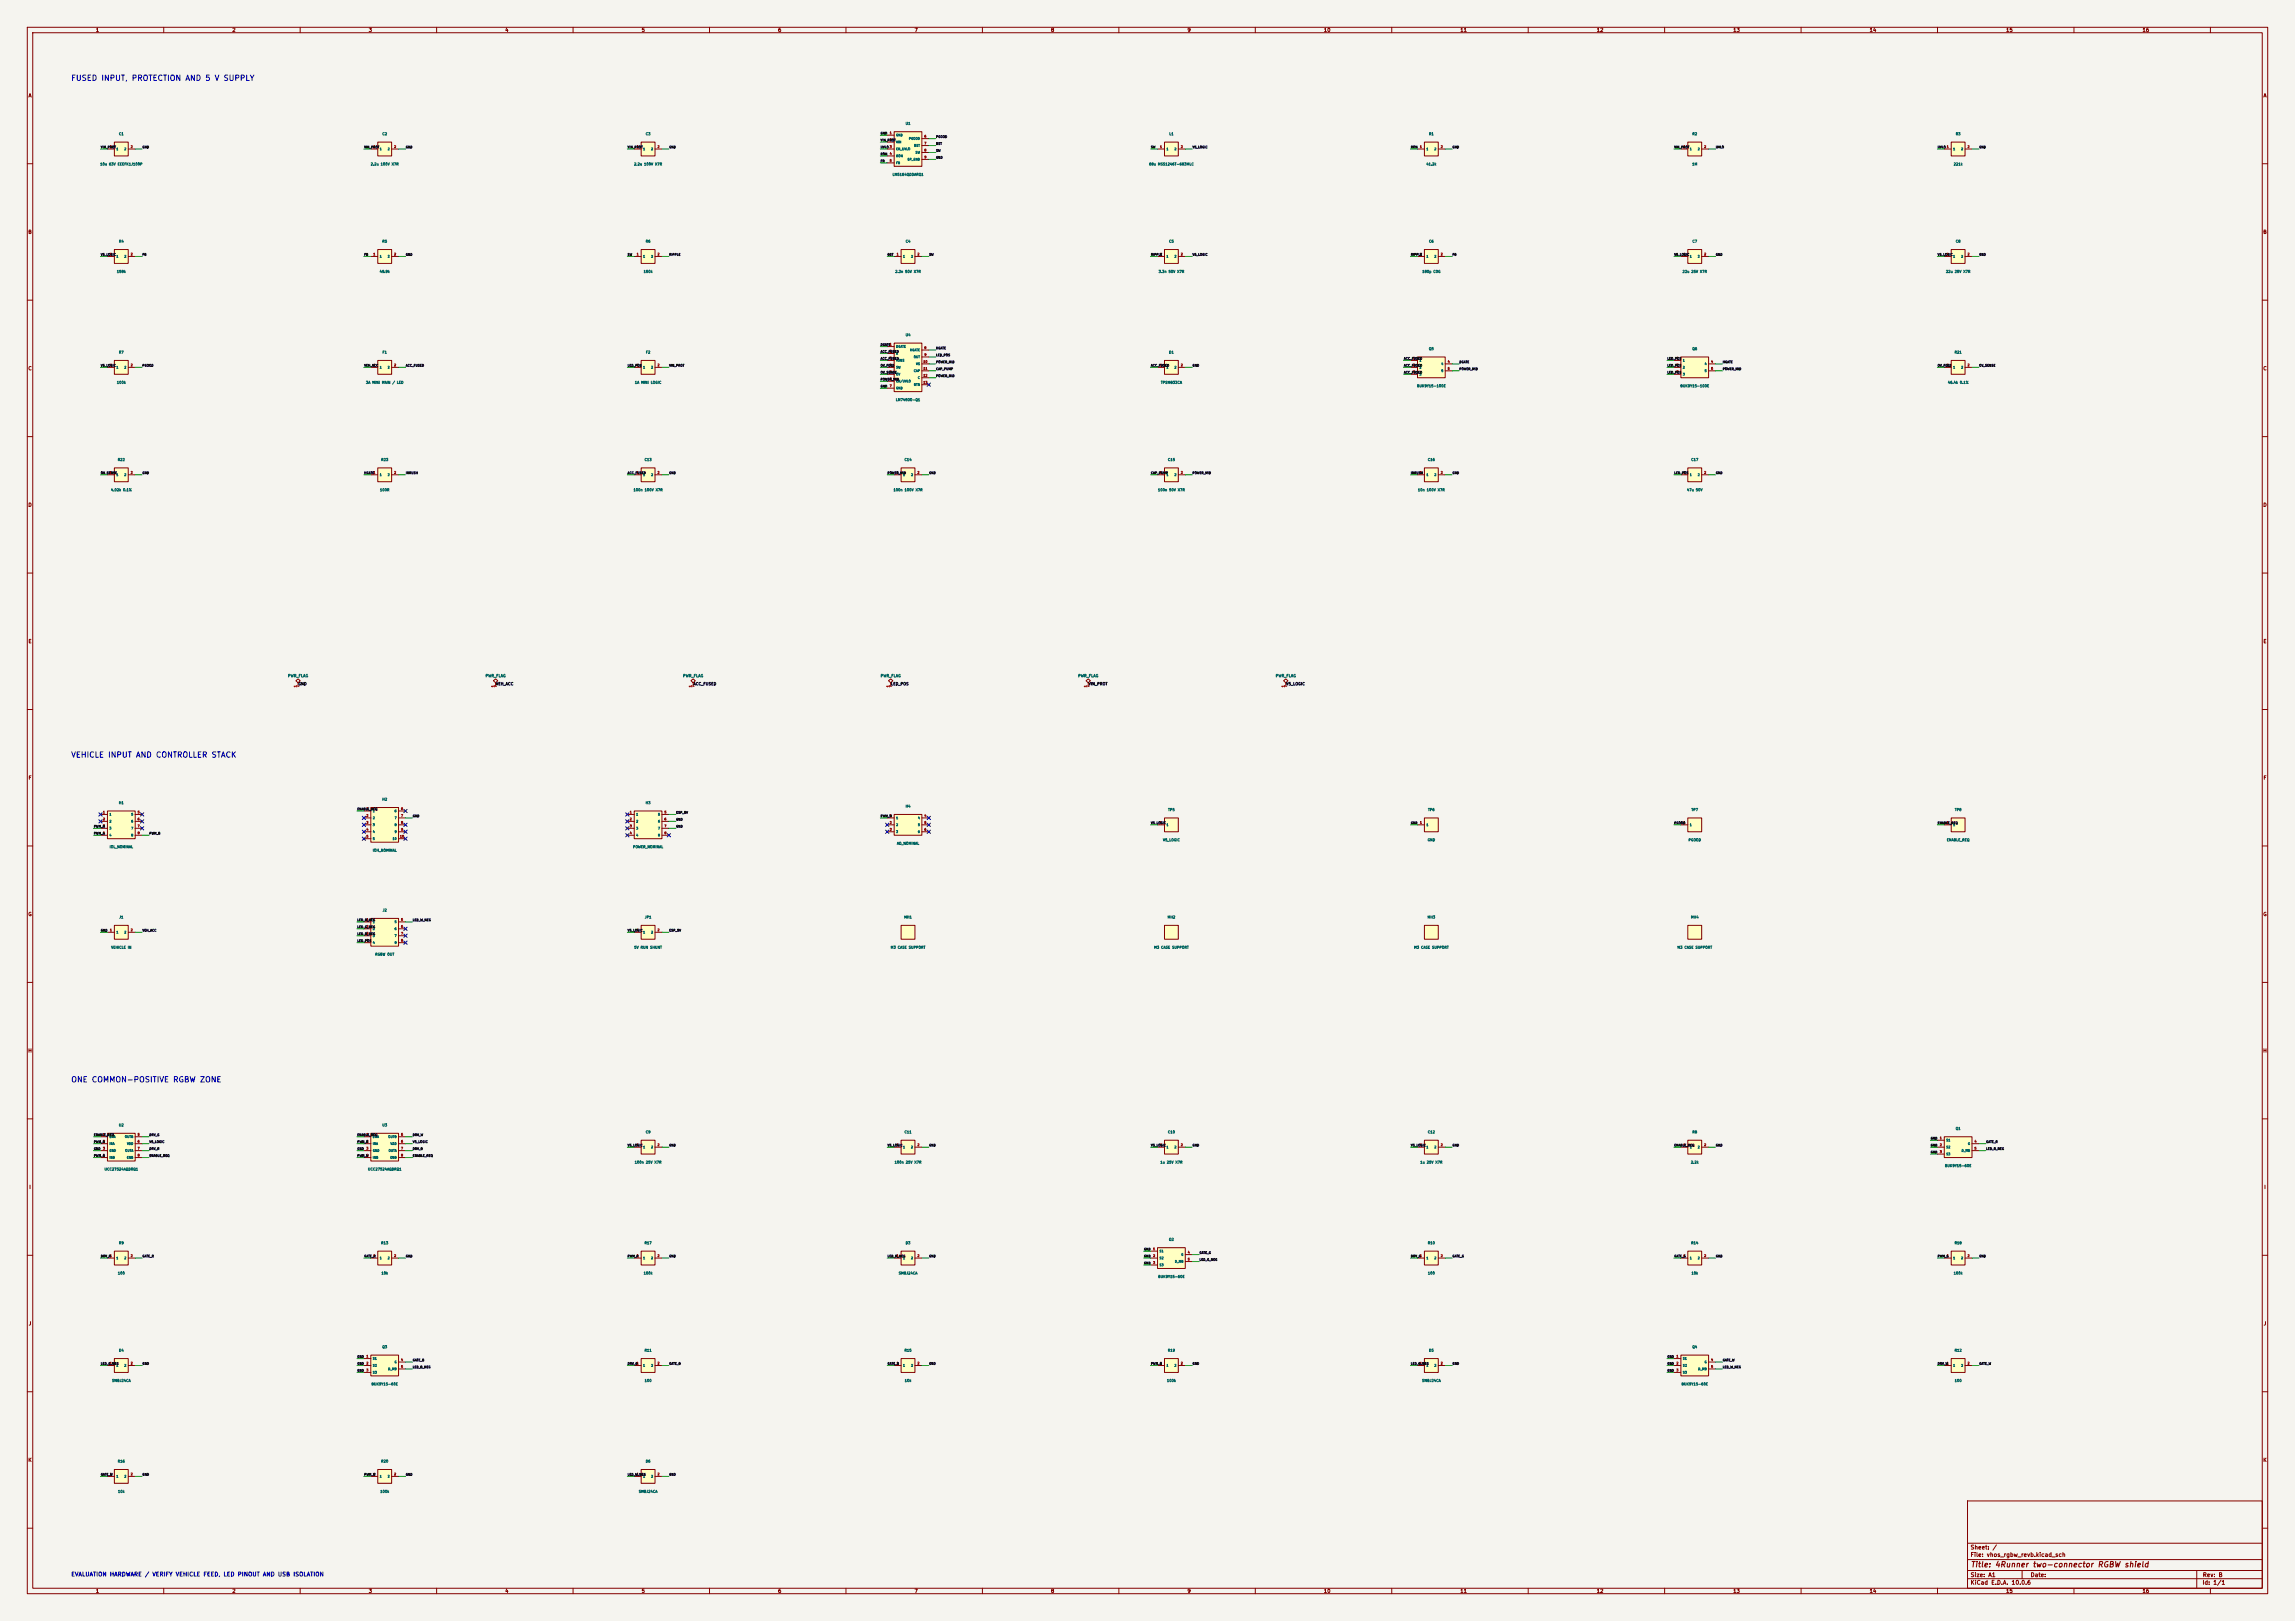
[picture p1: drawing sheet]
<svg xmlns="http://www.w3.org/2000/svg" width="841mm" height="594mm" viewBox="0 0 841 594" stroke-linecap="round" stroke-linejoin="round" font-family="sans-serif">
<defs><g id="words">
<g font-size="2" fill="#0000c2">
<text x="25.9" y="30.1">FUSED INPUT, PROTECTION AND 5 V SUPPLY</text>
<text x="25.9" y="278.1">VEHICLE INPUT AND CONTROLLER STACK</text>
<text x="25.9" y="397.1">ONE COMMON-POSITIVE RGBW ZONE</text>
</g>
<text font-size="2" fill="#840000" x="722" y="574.8">Title: 4Runner two-connector RGBW shield</text>
<g font-size="1.5" fill="#840000">
<text x="721.9" y="568.1">Sheet: /</text>
<text x="721.9" y="570.8">File: vhos_rgbw_revb.kicad_sch</text>
<text x="721.9" y="581">KiCad E.D.A. 10.0.6</text>
<text x="721.9" y="578.2">Size: A1</text>
<text x="743.9" y="578.2">Date:</text>
<text x="806.9" y="581">Id: 1/1</text>
<text x="807" y="578.2">Rev: B</text>
</g>
<text font-size="1.5" fill="#0000c2" x="26" y="578">EVALUATION HARDWARE / VERIFY VEHICLE FEED, LED PINOUT AND USB ISOLATION</text>
<g font-size="1.3" fill="#840000">
<text x="35" y="12">1</text>
<text x="85" y="12">2</text>
<text x="135" y="12">3</text>
<text x="185" y="12">4</text>
<text x="235" y="12">5</text>
<text x="285" y="12">6</text>
<text x="335" y="12">7</text>
<text x="385" y="12">8</text>
<text x="435" y="12">9</text>
<text x="485" y="12">10</text>
<text x="535" y="12">11</text>
<text x="585" y="12">12</text>
<text x="635" y="12">13</text>
<text x="685" y="12">14</text>
<text x="735" y="12">15</text>
<text x="785" y="12">16</text>
<text x="10.3" y="36">A</text>
<text x="829.3" y="36">A</text>
<text x="10.2" y="86">B</text>
<text x="829.2" y="86">B</text>
<text x="10.2" y="136">C</text>
<text x="829.2" y="136">C</text>
<text x="10.2" y="186">D</text>
<text x="829.2" y="186">D</text>
<text x="10.3" y="236">E</text>
<text x="829.3" y="236">E</text>
<text x="10.3" y="286">F</text>
<text x="829.3" y="286">F</text>
<text x="10.2" y="336">G</text>
<text x="829.2" y="336">G</text>
<text x="10.2" y="386">H</text>
<text x="829.2" y="386">H</text>
<text x="10.6" y="436">I</text>
<text x="829.6" y="436">I</text>
<text x="10.4" y="486">J</text>
<text x="829.4" y="486">J</text>
<text x="10.2" y="536">K</text>
<text x="829.2" y="536">K</text>
<text x="35" y="584">1</text>
<text x="85" y="584">2</text>
<text x="135" y="584">3</text>
<text x="185" y="584">4</text>
<text x="235" y="584">5</text>
<text x="285" y="584">6</text>
<text x="335" y="584">7</text>
<text x="385" y="584">8</text>
<text x="435" y="584">9</text>
<text x="485" y="584">10</text>
<text x="535" y="584">11</text>
<text x="585" y="584">12</text>
<text x="635" y="584">13</text>
<text x="685" y="584">14</text>
<text x="735" y="584">15</text>
<text x="785" y="584">16</text>
</g>
<g font-size="1" fill="#006464">
<text x="105.4" y="248.4">PWR_FLAG</text>
<text x="177.8" y="248.4">PWR_FLAG</text>
<text x="250.2" y="248.4">PWR_FLAG</text>
<text x="322.6" y="248.4">PWR_FLAG</text>
<text x="395" y="248.4">PWR_FLAG</text>
<text x="467.4" y="248.4">PWR_FLAG</text>
</g>
<g font-size="1" fill="#0f0f0f">
<text x="109.2" y="251.4">GND</text>
<text x="181.6" y="251.4">VEH_ACC</text>
<text x="254" y="251.4">ACC_FUSED</text>
<text x="326.4" y="251.4">LED_POS</text>
<text x="398.8" y="251.4">VIN_PROT</text>
<text x="471.2" y="251.4">V5_LOGIC</text>
</g>
<g font-size="1" fill="#a90000">
<text x="109" y="252" transform="rotate(-90 109 252)">1</text>
<text x="181.4" y="252" transform="rotate(-90 181.4 252)">1</text>
<text x="253.8" y="252" transform="rotate(-90 253.8 252)">1</text>
<text x="326.2" y="252" transform="rotate(-90 326.2 252)">1</text>
<text x="398.6" y="252" transform="rotate(-90 398.6 252)">1</text>
<text x="471" y="252" transform="rotate(-90 471 252)">1</text>
</g>
<g font-size=".9" fill="#006464">
<text x="331.7" y="45.9">U1</text>
<text x="43.5" y="49.7">C1</text>
<text x="140" y="49.7">C2</text>
<text x="236.5" y="49.7">C3</text>
<text x="428.4" y="49.7">L1</text>
<text x="523.5" y="49.7">R1</text>
<text x="620.1" y="49.7">R2</text>
<text x="716.6" y="49.7">R3</text>
<text x="36.6" y="60.8">10u 63V EEEFK1J100P</text>
<text x="135.7" y="60.8">2.2u 100V X7R</text>
<text x="232.3" y="60.8">2.2u 100V X7R</text>
<text x="327" y="64.6">LM5164QDDARQ1</text>
<text x="421" y="60.8">68u MSS1246T-683MLC</text>
<text x="522.6" y="60.8">41.2k</text>
<text x="620" y="60.8">1M</text>
<text x="715.8" y="60.8">221k</text>
<text x="43.5" y="89.1">R4</text>
<text x="140" y="89.1">R5</text>
<text x="236.5" y="89.1">R6</text>
<text x="331.8" y="89.1">C4</text>
<text x="428.3" y="89.1">C5</text>
<text x="523.5" y="89.1">C6</text>
<text x="620.1" y="89.1">C7</text>
<text x="716.6" y="89.1">C8</text>
<text x="42.7" y="100.2">158k</text>
<text x="139" y="100.2">49.9k</text>
<text x="235.8" y="100.2">150k</text>
<text x="327.9" y="100.2">2.2n 50V X7R</text>
<text x="424.5" y="100.2">3.3n 50V X7R</text>
<text x="521.1" y="100.2">180p C0G</text>
<text x="616.4" y="100.2">22u 25V X7R</text>
<text x="713" y="100.2">22u 25V X7R</text>
<text x="331.7" y="123.4">U4</text>
<text x="43.5" y="129.8">R7</text>
<text x="140.1" y="129.8">F1</text>
<text x="236.6" y="129.8">F2</text>
<text x="428.3" y="129.8">D1</text>
<text x="523.5" y="128.5">Q5</text>
<text x="620" y="128.5">Q6</text>
<text x="716.2" y="129.8">R21</text>
<text x="42.7" y="140.8">100k</text>
<text x="134" y="140.8">3A MINI MAIN / LED</text>
<text x="232.5" y="140.8">1A MINI LOGIC</text>
<text x="425.3" y="140.8">TPSMB33CA</text>
<text x="519.1" y="142.1">BUK9Y15-100E</text>
<text x="615.6" y="142.1">BUK9Y15-100E</text>
<text x="713.7" y="140.8">46.4k 0.1%</text>
<text x="328.2" y="147.2">LM74800-Q1</text>
<text x="43.1" y="169.1">R22</text>
<text x="139.6" y="169.1">R23</text>
<text x="236.1" y="169.1">C13</text>
<text x="331.3" y="169.1">C14</text>
<text x="427.9" y="169.1">C15</text>
<text x="523.1" y="169.1">C16</text>
<text x="619.6" y="169.1">C17</text>
<text x="40.6" y="180.2">4.02k 0.1%</text>
<text x="139.1" y="180.2">100R</text>
<text x="232" y="180.2">100n 100V X7R</text>
<text x="327.3" y="180.2">100n 100V X7R</text>
<text x="424.2" y="180.2">100n 50V X7R</text>
<text x="519.5" y="180.2">10n 100V X7R</text>
<text x="618.1" y="180.2">47u 50V</text>
<text x="140" y="293.6">H2</text>
<text x="43.5" y="294.9">H1</text>
<text x="236.5" y="294.9">H3</text>
<text x="331.7" y="296.1">H4</text>
<text x="427.9" y="297.4">TP5</text>
<text x="523.2" y="297.4">TP6</text>
<text x="619.7" y="297.4">TP7</text>
<text x="716.2" y="297.4">TP8</text>
<text x="40.1" y="311">IOL_NOMINAL</text>
<text x="231.9" y="311">POWER_NOMINAL</text>
<text x="328.6" y="309.7">AD_NOMINAL</text>
<text x="426.1" y="308.5">V5_LOGIC</text>
<text x="523" y="308.5">GND</text>
<text x="618.6" y="308.5">PGOOD</text>
<text x="713.3" y="308.5">ENABLE_REQ</text>
<text x="136.5" y="312.3">IOH_NOMINAL</text>
<text x="140.1" y="334.2">J2</text>
<text x="43.6" y="336.8">J1</text>
<text x="236.2" y="336.8">JP1</text>
<text x="331.2" y="336.8">MH1</text>
<text x="427.8" y="336.8">MH2</text>
<text x="523" y="336.8">MH3</text>
<text x="619.5" y="336.8">MH4</text>
<text x="40.6" y="347.8">VEHICLE IN</text>
<text x="232.3" y="347.8">5V RUN SHUNT</text>
<text x="326.3" y="347.8">M3 CASE SUPPORT</text>
<text x="422.8" y="347.8">M3 CASE SUPPORT</text>
<text x="518.1" y="347.8">M3 CASE SUPPORT</text>
<text x="614.6" y="347.8">M3 CASE SUPPORT</text>
<text x="137.4" y="350.4">RGBW OUT</text>
<text x="43.5" y="413">U2</text>
<text x="140" y="413">U3</text>
<text x="236.5" y="415.5">C9</text>
<text x="331.3" y="415.5">C11</text>
<text x="427.9" y="415.5">C10</text>
<text x="523.1" y="415.5">C12</text>
<text x="620.1" y="415.5">R8</text>
<text x="716.6" y="414.2">Q1</text>
<text x="38.2" y="429.1">UCC27524AQDRQ1</text>
<text x="134.7" y="429.1">UCC27524AQDRQ1</text>
<text x="232.5" y="426.6">100n 25V X7R</text>
<text x="327.7" y="426.6">100n 25V X7R</text>
<text x="425.1" y="426.6">1u 25V X7R</text>
<text x="520.3" y="426.6">1u 25V X7R</text>
<text x="619.5" y="426.6">2.2k</text>
<text x="712.6" y="427.9">BUK9Y15-60E</text>
<text x="428.3" y="454.9">Q2</text>
<text x="43.5" y="456.1">R9</text>
<text x="139.6" y="456.1">R13</text>
<text x="236.1" y="456.1">R17</text>
<text x="331.8" y="456.1">D3</text>
<text x="523.1" y="456.1">R10</text>
<text x="619.6" y="456.1">R14</text>
<text x="716.2" y="456.1">R18</text>
<text x="43.1" y="467.2">100</text>
<text x="139.7" y="467.2">10k</text>
<text x="235.8" y="467.2">100k</text>
<text x="329.2" y="467.2">SMBJ24CA</text>
<text x="523.1" y="467.2">100</text>
<text x="619.7" y="467.2">10k</text>
<text x="715.8" y="467.2">100k</text>
<text x="424.3" y="468.5">BUK9Y15-60E</text>
<text x="43.5" y="495.5">D4</text>
<text x="140" y="494.2">Q3</text>
<text x="236.1" y="495.5">R11</text>
<text x="331.3" y="495.5">R15</text>
<text x="427.9" y="495.5">R19</text>
<text x="523.5" y="495.5">D5</text>
<text x="620" y="494.2">Q4</text>
<text x="716.2" y="495.5">R12</text>
<text x="40.9" y="506.6">SMBJ24CA</text>
<text x="136" y="507.9">BUK9Y15-60E</text>
<text x="236.1" y="506.6">100</text>
<text x="331.4" y="506.6">10k</text>
<text x="427.5" y="506.6">100k</text>
<text x="521" y="506.6">SMBJ24CA</text>
<text x="616.1" y="507.9">BUK9Y15-60E</text>
<text x="716.2" y="506.6">100</text>
<text x="43.1" y="536.2">R16</text>
<text x="139.6" y="536.2">R20</text>
<text x="236.5" y="536.2">D6</text>
<text x="43.1" y="547.2">10k</text>
<text x="139.2" y="547.2">100k</text>
<text x="234" y="547.2">SMBJ24CA</text>
</g>
<g font-size=".8" fill="#0f0f0f">
<text x="322.6" y="52">VIN_PROT</text>
<text x="322.6" y="49.4">GND</text>
<text x="342.9" y="53.3">BST</text>
<text x="342.9" y="50.7">PGOOD</text>
<text x="36.9" y="54.5">VIN_PROT</text>
<text x="52.1" y="54.5">GND</text>
<text x="133.4" y="54.5">VIN_PROT</text>
<text x="148.6" y="54.5">GND</text>
<text x="229.9" y="54.5">VIN_PROT</text>
<text x="245.1" y="54.5">GND</text>
<text x="322.6" y="54.5">UVLO 3</text>
<text x="322.6" y="57.1">RON</text>
<text x="322.6" y="59.6">FB</text>
<text x="342.9" y="55.8">SW</text>
<text x="342.9" y="58.3">GND</text>
<text x="421.7" y="54.5">SW</text>
<text x="436.9" y="54.5">V5_LOGIC</text>
<text x="516.9" y="54.5">RON</text>
<text x="532.2" y="54.5">GND</text>
<text x="613.4" y="54.5">VIN_PROT</text>
<text x="628.7" y="54.5">UVLO</text>
<text x="710" y="54.5">UVLO 1</text>
<text x="725.2" y="54.5">GND</text>
<text x="36.9" y="93.9">V5_LOGIC</text>
<text x="52.1" y="93.9">FB</text>
<text x="133.4" y="93.9">FB</text>
<text x="148.6" y="93.9">GND</text>
<text x="229.9" y="93.9">SW</text>
<text x="245.1" y="93.9">RIPPLE</text>
<text x="325.1" y="93.9">BST</text>
<text x="340.4" y="93.9">SW</text>
<text x="421.7" y="93.9">RIPPLE</text>
<text x="436.9" y="93.9">V5_LOGIC</text>
<text x="516.9" y="93.9">RIPPLE</text>
<text x="532.2" y="93.9">FB</text>
<text x="613.4" y="93.9">V5_LOGIC</text>
<text x="628.7" y="93.9">GND</text>
<text x="710" y="93.9">V5_LOGIC</text>
<text x="725.2" y="93.9">GND</text>
<text x="322.6" y="126.9">DGATE</text>
<text x="322.6" y="129.5">ACC_FUSED</text>
<text x="322.6" y="132">ACC_FUSED</text>
<text x="342.9" y="128.2">HGATE</text>
<text x="342.9" y="130.7">LED_POS</text>
<text x="514.4" y="132">ACC_FUSED</text>
<text x="610.9" y="132">LED_POS</text>
<text x="36.9" y="134.5">V5_LOGIC</text>
<text x="52.1" y="134.5">PGOOD</text>
<text x="133.4" y="134.5">VEH_ACC</text>
<text x="148.6" y="134.5">ACC_FUSED</text>
<text x="229.9" y="134.5">LED_POS</text>
<text x="245.1" y="134.5">VIN_PROT</text>
<text x="322.6" y="134.5">OV_FEED</text>
<text x="322.6" y="137.1">OV_SENSE</text>
<text x="342.9" y="133.3">POWER_MID</text>
<text x="342.9" y="135.8">CAP_PUMP</text>
<text x="421.7" y="134.5">ACC_FUSED</text>
<text x="436.9" y="134.5">GND</text>
<text x="514.4" y="137.1">ACC_FUSED</text>
<text x="514.4" y="134.5">ACC_FUSED</text>
<text x="534.7" y="135.8">POWER_MID</text>
<text x="534.7" y="133.3">DGATE</text>
<text x="610.9" y="134.5">LED_POS</text>
<text x="610.9" y="137.1">LED_POS</text>
<text x="631.2" y="135.8">POWER_MID</text>
<text x="631.2" y="133.3">HGATE</text>
<text x="710" y="134.5">OV_FEED</text>
<text x="725.2" y="134.5">OV_SENSE</text>
<text x="322.6" y="142.2">GND</text>
<text x="322.6" y="139.6">POWER_MID</text>
<text x="342.9" y="138.3">POWER_MID</text>
<text x="36.9" y="173.9">OV_SENSE</text>
<text x="52.1" y="173.9">GND</text>
<text x="133.4" y="173.9">HGATE</text>
<text x="148.6" y="173.9">INRUSH</text>
<text x="229.9" y="173.9">ACC_FUSED</text>
<text x="245.1" y="173.9">GND</text>
<text x="325.1" y="173.9">POWER_MID</text>
<text x="340.4" y="173.9">GND</text>
<text x="421.7" y="173.9">CAP_PUMP</text>
<text x="436.9" y="173.9">POWER_MID</text>
<text x="516.9" y="173.9">INRUSH</text>
<text x="532.2" y="173.9">GND</text>
<text x="613.4" y="173.9">LED_POS</text>
<text x="628.7" y="173.9">GND</text>
<text x="130.8" y="297.1">ENABLE_REQ</text>
<text x="151.2" y="299.6">GND</text>
<text x="247.7" y="298.4">ESP_5V</text>
<text x="322.6" y="299.6">PWM_W</text>
<text x="34.3" y="306">PWM_G</text>
<text x="34.3" y="303.4">PWM_R</text>
<text x="54.6" y="306">PWM_B</text>
<text x="247.7" y="300.9">GND</text>
<text x="247.7" y="303.4">GND</text>
<text x="421.7" y="302.2">V5_LOGIC</text>
<text x="516.9" y="302.2">GND</text>
<text x="613.4" y="302.2">PGOOD</text>
<text x="710" y="302.2">ENABLE_REQ</text>
<text x="36.9" y="341.5">GND</text>
<text x="52.1" y="341.5">VEH_ACC</text>
<text x="130.8" y="337.7">LED_R_NEG</text>
<text x="130.8" y="340.3">LED_G_NEG</text>
<text x="151.2" y="337.7">LED_W_NEG</text>
<text x="229.9" y="341.5">V5_LOGIC</text>
<text x="245.1" y="341.5">ESP_5V</text>
<text x="130.8" y="345.4">LED_POS</text>
<text x="130.8" y="342.8">LED_B_NEG</text>
<text x="34.3" y="416.5">ENABLE_REQ</text>
<text x="34.3" y="419">PWM_R</text>
<text x="54.6" y="416.5">DRV_G</text>
<text x="54.6" y="419">V5_LOGIC</text>
<text x="130.8" y="419">PWM_B</text>
<text x="130.8" y="416.5">ENABLE_REQ</text>
<text x="151.2" y="416.5">DRV_W</text>
<text x="151.2" y="419">V5_LOGIC</text>
<text x="707.4" y="417.7">GND</text>
<text x="727.7" y="419">GATE_R</text>
<text x="34.3" y="421.6">GND</text>
<text x="34.3" y="424.1">PWM_G</text>
<text x="54.6" y="424.1">ENABLE_REQ</text>
<text x="54.6" y="421.6">DRV_R</text>
<text x="130.8" y="421.6">GND</text>
<text x="130.8" y="424.1">PWM_W</text>
<text x="151.2" y="421.6">DRV_B</text>
<text x="151.2" y="424.1">ENABLE_REQ</text>
<text x="229.9" y="420.3">V5_LOGIC</text>
<text x="245.1" y="420.3">GND</text>
<text x="325.1" y="420.3">V5_LOGIC</text>
<text x="340.4" y="420.3">GND</text>
<text x="421.7" y="420.3">V5_LOGIC</text>
<text x="436.9" y="420.3">GND</text>
<text x="516.9" y="420.3">V5_LOGIC</text>
<text x="532.2" y="420.3">GND</text>
<text x="613.4" y="420.3">ENABLE_REQ</text>
<text x="628.7" y="420.3">GND</text>
<text x="707.4" y="420.3">GND</text>
<text x="707.4" y="422.8">GND</text>
<text x="727.7" y="421.6">LED_R_NEG</text>
<text x="36.9" y="460.9">DRV_R</text>
<text x="52.1" y="460.9">GATE_R</text>
<text x="133.4" y="460.9">GATE_R</text>
<text x="148.6" y="460.9">GND</text>
<text x="229.9" y="460.9">PWM_R</text>
<text x="245.1" y="460.9">GND</text>
<text x="325.1" y="460.9">LED_R_NEG</text>
<text x="340.4" y="460.9">GND</text>
<text x="419.1" y="458.4">GND</text>
<text x="419.1" y="460.9">GND</text>
<text x="439.4" y="459.7">GATE_G</text>
<text x="516.9" y="460.9">DRV_G</text>
<text x="532.2" y="460.9">GATE_G</text>
<text x="613.4" y="460.9">GATE_G</text>
<text x="628.7" y="460.9">GND</text>
<text x="710" y="460.9">PWM_G</text>
<text x="725.2" y="460.9">GND</text>
<text x="419.1" y="463.5">GND</text>
<text x="439.4" y="462.2">LED_G_NEG</text>
<text x="130.8" y="497.8">GND</text>
<text x="610.9" y="497.8">GND</text>
<text x="36.9" y="500.3">LED_G_NEG</text>
<text x="52.1" y="500.3">GND</text>
<text x="130.8" y="500.3">GND</text>
<text x="130.8" y="502.8">GND</text>
<text x="151.2" y="501.6">LED_B_NEG</text>
<text x="151.2" y="499">GATE_B</text>
<text x="229.9" y="500.3">DRV_B</text>
<text x="245.1" y="500.3">GATE_B</text>
<text x="325.1" y="500.3">GATE_B</text>
<text x="340.4" y="500.3">GND</text>
<text x="421.7" y="500.3">PWM_B</text>
<text x="436.9" y="500.3">GND</text>
<text x="516.9" y="500.3">LED_B_NEG</text>
<text x="532.2" y="500.3">GND</text>
<text x="610.9" y="500.3">GND</text>
<text x="610.9" y="502.8">GND</text>
<text x="631.2" y="501.6">LED_W_NEG</text>
<text x="631.2" y="499">GATE_W</text>
<text x="710" y="500.3">DRV_W</text>
<text x="725.2" y="500.3">GATE_W</text>
<text x="36.9" y="540.9">GATE_W</text>
<text x="52.1" y="540.9">GND</text>
<text x="133.4" y="540.9">PWM_W</text>
<text x="148.6" y="540.9">GND</text>
<text x="229.9" y="540.9">LED_W_NEG</text>
<text x="245.1" y="540.9">GND</text>
</g>
<g font-size=".8" fill="#a90000">
<text x="325.9" y="49.3">1</text>
<text x="325.9" y="51.8">2</text>
<text x="338.6" y="50.6">6</text>
<text x="338.6" y="53.1">7</text>
<text x="40.2" y="54.4">1</text>
<text x="47.8" y="54.4">2</text>
<text x="136.7" y="54.4">1</text>
<text x="144.3" y="54.4">2</text>
<text x="233.2" y="54.4">1</text>
<text x="240.8" y="54.4">2</text>
<text x="325.9" y="56.9">4</text>
<text x="325.9" y="59.5">5</text>
<text x="338.6" y="55.7">8</text>
<text x="338.6" y="58.2">9</text>
<text x="425" y="54.4">1</text>
<text x="432.6" y="54.4">2</text>
<text x="520.2" y="54.4">1</text>
<text x="527.9" y="54.4">2</text>
<text x="616.8" y="54.4">1</text>
<text x="624.4" y="54.4">2</text>
<text x="720.9" y="54.4">2</text>
<text x="40.2" y="93.8">1</text>
<text x="47.8" y="93.8">2</text>
<text x="136.7" y="93.8">1</text>
<text x="144.3" y="93.8">2</text>
<text x="233.2" y="93.8">1</text>
<text x="240.8" y="93.8">2</text>
<text x="328.5" y="93.8">1</text>
<text x="336.1" y="93.8">2</text>
<text x="425" y="93.8">1</text>
<text x="432.6" y="93.8">2</text>
<text x="520.2" y="93.8">1</text>
<text x="527.9" y="93.8">2</text>
<text x="616.8" y="93.8">1</text>
<text x="624.4" y="93.8">2</text>
<text x="713.3" y="93.8">1</text>
<text x="720.9" y="93.8">2</text>
<text x="325.9" y="126.8">1</text>
<text x="325.9" y="129.3">2</text>
<text x="325.9" y="131.9">3</text>
<text x="338.6" y="128">8</text>
<text x="338.6" y="130.6">9</text>
<text x="517.7" y="131.9">1</text>
<text x="614.2" y="131.9">1</text>
<text x="40.2" y="134.4">1</text>
<text x="47.8" y="134.4">2</text>
<text x="136.7" y="134.4">1</text>
<text x="144.3" y="134.4">2</text>
<text x="233.2" y="134.4">1</text>
<text x="240.8" y="134.4">2</text>
<text x="325.9" y="134.4">4</text>
<text x="325.9" y="136.9">5</text>
<text x="338.2" y="133.1">10</text>
<text x="338.2" y="135.7">11</text>
<text x="425" y="134.4">1</text>
<text x="432.6" y="134.4">2</text>
<text x="517.7" y="134.4">2</text>
<text x="517.7" y="136.9">3</text>
<text x="530.4" y="133.1">4</text>
<text x="530.4" y="135.7">5</text>
<text x="614.2" y="134.4">2</text>
<text x="614.2" y="136.9">3</text>
<text x="626.9" y="133.1">4</text>
<text x="626.9" y="135.7">5</text>
<text x="713.3" y="134.4">1</text>
<text x="720.9" y="134.4">2</text>
<text x="325.9" y="139.5">6</text>
<text x="325.9" y="142">7</text>
<text x="338.2" y="138.2">12</text>
<text x="338.2" y="140.7">13</text>
<text x="40.2" y="173.8">1</text>
<text x="47.8" y="173.8">2</text>
<text x="136.7" y="173.8">1</text>
<text x="144.3" y="173.8">2</text>
<text x="233.2" y="173.8">1</text>
<text x="240.8" y="173.8">2</text>
<text x="328.5" y="173.8">1</text>
<text x="336.1" y="173.8">2</text>
<text x="425" y="173.8">1</text>
<text x="432.6" y="173.8">2</text>
<text x="520.2" y="173.8">1</text>
<text x="527.9" y="173.8">2</text>
<text x="616.8" y="173.8">1</text>
<text x="624.4" y="173.8">2</text>
<text x="37.6" y="298.2">1</text>
<text x="50.3" y="298.2">5</text>
<text x="134.2" y="297">1</text>
<text x="134.2" y="299.5">2</text>
<text x="146.9" y="297">6</text>
<text x="146.9" y="299.5">7</text>
<text x="230.7" y="298.2">1</text>
<text x="243.4" y="298.2">5</text>
<text x="325.9" y="299.5">1</text>
<text x="338.6" y="299.5">4</text>
<text x="37.6" y="300.8">2</text>
<text x="37.6" y="303.3">3</text>
<text x="37.6" y="305.8">4</text>
<text x="50.3" y="300.8">6</text>
<text x="50.3" y="303.3">7</text>
<text x="50.3" y="305.8">8</text>
<text x="134.2" y="302">3</text>
<text x="134.2" y="304.6">4</text>
<text x="146.9" y="302">8</text>
<text x="146.9" y="304.6">9</text>
<text x="230.7" y="300.8">2</text>
<text x="230.7" y="303.3">3</text>
<text x="230.7" y="305.8">4</text>
<text x="243.4" y="300.8">6</text>
<text x="243.4" y="303.3">7</text>
<text x="243.4" y="305.8">8</text>
<text x="325.9" y="302">2</text>
<text x="325.9" y="304.6">3</text>
<text x="338.6" y="302">5</text>
<text x="338.6" y="304.6">6</text>
<text x="425" y="302">1</text>
<text x="520.2" y="302">1</text>
<text x="616.8" y="302">1</text>
<text x="713.3" y="302">1</text>
<text x="134.2" y="307.1">5</text>
<text x="146.5" y="307.1">10</text>
<text x="40.2" y="341.4">1</text>
<text x="47.8" y="341.4">2</text>
<text x="134.2" y="337.6">1</text>
<text x="134.2" y="340.1">2</text>
<text x="146.9" y="337.6">5</text>
<text x="146.9" y="340.1">6</text>
<text x="233.2" y="341.4">1</text>
<text x="240.8" y="341.4">2</text>
<text x="134.2" y="342.7">3</text>
<text x="134.2" y="345.2">4</text>
<text x="146.9" y="342.7">7</text>
<text x="146.9" y="345.2">8</text>
<text x="37.6" y="416.3">1</text>
<text x="37.6" y="418.9">2</text>
<text x="50.3" y="416.3">5</text>
<text x="50.3" y="418.9">6</text>
<text x="134.2" y="416.3">1</text>
<text x="134.2" y="418.9">2</text>
<text x="146.9" y="416.3">5</text>
<text x="146.9" y="418.9">6</text>
<text x="710.7" y="417.6">1</text>
<text x="723.4" y="418.9">4</text>
<text x="37.6" y="421.4">3</text>
<text x="37.6" y="424">4</text>
<text x="50.3" y="421.4">7</text>
<text x="50.3" y="424">8</text>
<text x="134.2" y="421.4">3</text>
<text x="134.2" y="424">4</text>
<text x="146.9" y="421.4">7</text>
<text x="146.9" y="424">8</text>
<text x="233.2" y="420.1">1</text>
<text x="240.8" y="420.1">2</text>
<text x="328.5" y="420.1">1</text>
<text x="336.1" y="420.1">2</text>
<text x="425" y="420.1">1</text>
<text x="432.6" y="420.1">2</text>
<text x="520.2" y="420.1">1</text>
<text x="527.9" y="420.1">2</text>
<text x="616.8" y="420.1">1</text>
<text x="624.4" y="420.1">2</text>
<text x="710.7" y="420.1">2</text>
<text x="710.7" y="422.7">3</text>
<text x="723.4" y="421.4">5</text>
<text x="40.2" y="460.8">1</text>
<text x="47.8" y="460.8">2</text>
<text x="136.7" y="460.8">1</text>
<text x="144.3" y="460.8">2</text>
<text x="233.2" y="460.8">1</text>
<text x="240.8" y="460.8">2</text>
<text x="328.5" y="460.8">1</text>
<text x="336.1" y="460.8">2</text>
<text x="422.4" y="458.2">1</text>
<text x="422.4" y="460.8">2</text>
<text x="435.1" y="459.5">4</text>
<text x="520.2" y="460.8">1</text>
<text x="527.9" y="460.8">2</text>
<text x="616.8" y="460.8">1</text>
<text x="624.4" y="460.8">2</text>
<text x="713.3" y="460.8">1</text>
<text x="720.9" y="460.8">2</text>
<text x="422.4" y="463.3">3</text>
<text x="435.1" y="462.1">5</text>
<text x="134.2" y="497.6">1</text>
<text x="614.2" y="497.6">1</text>
<text x="40.2" y="500.2">1</text>
<text x="47.8" y="500.2">2</text>
<text x="134.2" y="500.2">2</text>
<text x="134.2" y="502.7">3</text>
<text x="146.9" y="498.9">4</text>
<text x="146.9" y="501.4">5</text>
<text x="233.2" y="500.2">1</text>
<text x="240.8" y="500.2">2</text>
<text x="328.5" y="500.2">1</text>
<text x="336.1" y="500.2">2</text>
<text x="425" y="500.2">1</text>
<text x="432.6" y="500.2">2</text>
<text x="520.2" y="500.2">1</text>
<text x="527.9" y="500.2">2</text>
<text x="614.2" y="500.2">2</text>
<text x="614.2" y="502.7">3</text>
<text x="626.9" y="498.9">4</text>
<text x="626.9" y="501.4">5</text>
<text x="713.3" y="500.2">1</text>
<text x="720.9" y="500.2">2</text>
<text x="40.2" y="540.8">1</text>
<text x="47.8" y="540.8">2</text>
<text x="136.7" y="540.8">1</text>
<text x="144.3" y="540.8">2</text>
<text x="233.2" y="540.8">1</text>
<text x="240.8" y="540.8">2</text>
</g>
<g font-size=".8" fill="#006464">
<text x="328.3" y="50.1">GND</text>
<text x="328.3" y="52.7">VIN</text>
<text x="333" y="51.4">PGOOD</text>
<text x="334.9" y="53.9">BST</text>
<text x="42.5" y="55.2">1</text>
<text x="45.4" y="55.2">2</text>
<text x="139.1" y="55.2">1</text>
<text x="142" y="55.2">2</text>
<text x="235.6" y="55.2">1</text>
<text x="238.5" y="55.2">2</text>
<text x="328.3" y="55.2">EN_UVLO</text>
<text x="328.3" y="57.8">RON</text>
<text x="332.5" y="59">EP_GND</text>
<text x="335.4" y="56.5">SW</text>
<text x="427.3" y="55.2">1</text>
<text x="430.3" y="55.2">2</text>
<text x="522.6" y="55.2">1</text>
<text x="525.5" y="55.2">2</text>
<text x="619.1" y="55.2">1</text>
<text x="622" y="55.2">2</text>
<text x="715.6" y="55.2">1</text>
<text x="718.5" y="55.2">2</text>
<text x="328.3" y="60.3">FB</text>
<text x="42.5" y="94.6">1</text>
<text x="45.4" y="94.6">2</text>
<text x="139.1" y="94.6">1</text>
<text x="142" y="94.6">2</text>
<text x="235.6" y="94.6">1</text>
<text x="238.5" y="94.6">2</text>
<text x="330.8" y="94.6">1</text>
<text x="333.7" y="94.6">2</text>
<text x="427.3" y="94.6">1</text>
<text x="430.3" y="94.6">2</text>
<text x="522.6" y="94.6">1</text>
<text x="525.5" y="94.6">2</text>
<text x="619.1" y="94.6">1</text>
<text x="622" y="94.6">2</text>
<text x="715.6" y="94.6">1</text>
<text x="718.5" y="94.6">2</text>
<text x="328.3" y="127.6">DGATE</text>
<text x="328.3" y="130.1">A</text>
<text x="333.4" y="128.9">HGATE</text>
<text x="334.8" y="131.4">OUT</text>
<text x="42.5" y="135.2">1</text>
<text x="45.4" y="135.2">2</text>
<text x="139.1" y="135.2">1</text>
<text x="142" y="135.2">2</text>
<text x="235.6" y="135.2">1</text>
<text x="238.5" y="135.2">2</text>
<text x="328.3" y="132.7">VSNS</text>
<text x="328.3" y="135.2">SW</text>
<text x="328.3" y="137.8">OV</text>
<text x="334.8" y="136.5">CAP</text>
<text x="335.6" y="134">VS</text>
<text x="427.3" y="135.2">1</text>
<text x="430.3" y="135.2">2</text>
<text x="520.1" y="132.7">1</text>
<text x="520.1" y="135.2">2</text>
<text x="520.1" y="137.8">3</text>
<text x="528" y="134">4</text>
<text x="528" y="136.5">5</text>
<text x="616.6" y="132.7">1</text>
<text x="616.6" y="135.2">2</text>
<text x="616.6" y="137.8">3</text>
<text x="624.6" y="134">4</text>
<text x="624.6" y="136.5">5</text>
<text x="715.6" y="135.2">1</text>
<text x="718.5" y="135.2">2</text>
<text x="328.3" y="140.3">EN/UVLO</text>
<text x="328.3" y="142.8">GND</text>
<text x="334.8" y="141.6">RTN</text>
<text x="336.2" y="139">C</text>
<text x="42.5" y="174.6">1</text>
<text x="45.4" y="174.6">2</text>
<text x="139.1" y="174.6">1</text>
<text x="142" y="174.6">2</text>
<text x="235.6" y="174.6">1</text>
<text x="238.5" y="174.6">2</text>
<text x="330.8" y="174.6">1</text>
<text x="333.7" y="174.6">2</text>
<text x="427.3" y="174.6">1</text>
<text x="430.3" y="174.6">2</text>
<text x="522.6" y="174.6">1</text>
<text x="525.5" y="174.6">2</text>
<text x="619.1" y="174.6">1</text>
<text x="622" y="174.6">2</text>
<text x="40" y="299.1">1</text>
<text x="48" y="299.1">5</text>
<text x="136.5" y="297.8">1</text>
<text x="144.5" y="297.8">6</text>
<text x="233" y="299.1">1</text>
<text x="241" y="299.1">5</text>
<text x="40" y="301.6">2</text>
<text x="40" y="304.1">3</text>
<text x="48" y="301.6">6</text>
<text x="48" y="304.1">7</text>
<text x="136.5" y="300.3">2</text>
<text x="136.5" y="302.9">3</text>
<text x="136.5" y="305.4">4</text>
<text x="144.5" y="300.3">7</text>
<text x="144.5" y="302.9">8</text>
<text x="144.5" y="305.4">9</text>
<text x="233" y="301.6">2</text>
<text x="233" y="304.1">3</text>
<text x="241" y="301.6">6</text>
<text x="241" y="304.1">7</text>
<text x="328.3" y="300.3">1</text>
<text x="328.3" y="302.9">2</text>
<text x="328.3" y="305.4">3</text>
<text x="336.3" y="300.3">4</text>
<text x="336.3" y="302.9">5</text>
<text x="336.3" y="305.4">6</text>
<text x="427.3" y="302.9">1</text>
<text x="522.6" y="302.9">1</text>
<text x="619.1" y="302.9">1</text>
<text x="715.6" y="302.9">1</text>
<text x="40" y="306.7">4</text>
<text x="48" y="306.7">8</text>
<text x="136.5" y="307.9">5</text>
<text x="143.7" y="307.9">10</text>
<text x="233" y="306.7">4</text>
<text x="241" y="306.7">8</text>
<text x="136.5" y="338.4">1</text>
<text x="136.5" y="341">2</text>
<text x="144.5" y="338.4">5</text>
<text x="144.5" y="341">6</text>
<text x="42.5" y="342.2">1</text>
<text x="45.4" y="342.2">2</text>
<text x="136.5" y="343.5">3</text>
<text x="136.5" y="346">4</text>
<text x="144.5" y="343.5">7</text>
<text x="144.5" y="346">8</text>
<text x="235.6" y="342.2">1</text>
<text x="238.5" y="342.2">2</text>
<text x="40" y="417.2">ENA</text>
<text x="40" y="419.7">INA</text>
<text x="45.7" y="417.2">OUTB</text>
<text x="46.5" y="419.7">VDD</text>
<text x="136.5" y="417.2">ENA</text>
<text x="136.5" y="419.7">INA</text>
<text x="142.2" y="417.2">OUTB</text>
<text x="143" y="419.7">VDD</text>
<text x="713.1" y="418.4">S1</text>
<text x="721" y="419.7">G</text>
<text x="40" y="422.2">GND</text>
<text x="40" y="424.8">INB</text>
<text x="45.8" y="422.2">OUTA</text>
<text x="46.4" y="424.8">ENB</text>
<text x="136.5" y="422.2">GND</text>
<text x="136.5" y="424.8">INB</text>
<text x="142.3" y="422.2">OUTA</text>
<text x="142.9" y="424.8">ENB</text>
<text x="235.6" y="421">1</text>
<text x="238.5" y="421">2</text>
<text x="330.8" y="421">1</text>
<text x="333.7" y="421">2</text>
<text x="427.3" y="421">1</text>
<text x="430.3" y="421">2</text>
<text x="522.6" y="421">1</text>
<text x="525.5" y="421">2</text>
<text x="619.1" y="421">1</text>
<text x="622" y="421">2</text>
<text x="713.1" y="421">S2</text>
<text x="713.1" y="423.5">S3</text>
<text x="718.7" y="422.2">D_MB</text>
<text x="42.5" y="461.6">1</text>
<text x="45.4" y="461.6">2</text>
<text x="139.1" y="461.6">1</text>
<text x="142" y="461.6">2</text>
<text x="235.6" y="461.6">1</text>
<text x="238.5" y="461.6">2</text>
<text x="330.8" y="461.6">1</text>
<text x="333.7" y="461.6">2</text>
<text x="424.8" y="459.1">S1</text>
<text x="424.8" y="461.6">S2</text>
<text x="432.8" y="460.3">G</text>
<text x="522.6" y="461.6">1</text>
<text x="525.5" y="461.6">2</text>
<text x="619.1" y="461.6">1</text>
<text x="622" y="461.6">2</text>
<text x="715.6" y="461.6">1</text>
<text x="718.5" y="461.6">2</text>
<text x="424.8" y="464.2">S3</text>
<text x="430.4" y="462.9">D_MB</text>
<text x="42.5" y="501">1</text>
<text x="45.4" y="501">2</text>
<text x="136.5" y="498.4">S1</text>
<text x="136.5" y="501">S2</text>
<text x="136.5" y="503.5">S3</text>
<text x="142.1" y="502.3">D_MB</text>
<text x="144.5" y="499.7">G</text>
<text x="235.6" y="501">1</text>
<text x="238.5" y="501">2</text>
<text x="330.8" y="501">1</text>
<text x="333.7" y="501">2</text>
<text x="427.3" y="501">1</text>
<text x="430.3" y="501">2</text>
<text x="522.6" y="501">1</text>
<text x="525.5" y="501">2</text>
<text x="616.6" y="498.4">S1</text>
<text x="616.6" y="501">S2</text>
<text x="616.6" y="503.5">S3</text>
<text x="622.2" y="502.3">D_MB</text>
<text x="624.5" y="499.7">G</text>
<text x="715.6" y="501">1</text>
<text x="718.5" y="501">2</text>
<text x="42.5" y="541.6">1</text>
<text x="45.4" y="541.6">2</text>
<text x="139.1" y="541.6">1</text>
<text x="142" y="541.6">2</text>
<text x="235.6" y="541.6">1</text>
<text x="238.5" y="541.6">2</text>
</g>
</g></defs>
<path d="M0 0h841v594h-841z" fill="#f5f4ef" stroke="#f5f4ef" stroke-width=".37"/>
<g fill="none" stroke="#840000" stroke-width=".37">
<path d="M10 10h821v574h-821zM12 12h817v570h-817zM60 10v2M110 10v2M160 10v2M210 10v2M260 10v2M310 10v2M360 10v2M410 10v2M460 10v2M510 10v2"/>
<path d="M560 10v2M610 10v2M660 10v2M710 10v2M760 10v2M810 10v2M10 60h2M829 60h2M10 110h2M829 110h2M10 160h2M829 160h2"/>
<path d="M10 210h2M829 210h2M10 260h2M829 260h2M10 310h2M829 310h2M10 360h2M829 360h2M10 410h2M829 410h2M10 460h2M829 460h2"/>
<path d="M10 510h2M829 510h2M10 560h2M721 550h108v32h-108zM829 560h2M721 578.5h108M721 575.5h108M721 571.5h108M721 565.5h108M741 575.5v3M805 575.5v6.5M60 582v2"/>
<path d="M110 582v2M160 582v2M210 582v2M260 582v2M310 582v2M360 582v2M410 582v2M460 582v2M510 582v2M560 582v2M610 582v2M660 582v2"/>
<path d="M710 582v2M760 582v2M810 582v2"/>
</g>
<path d="M715 299.7h5.1v5.1h-5.1z" fill="#ffffc2"/>
<path d="M715 299.7h5.1v5.1h-5.1zM712.5 302.3h2.5" fill="none" stroke="#840000" stroke-width=".37"/>
<path d="M426.7 91.4h5.1v5.1h-5.1z" fill="#ffffc2"/>
<path d="M424.2 94h2.5M426.7 91.4h5.1v5.1h-5.1zM431.8 94h2.5" fill="none" stroke="#840000" stroke-width=".37"/>
<path d="M715 91.4h5.1v5.1h-5.1z" fill="#ffffc2"/>
<path d="M712.5 94h2.5M715 91.4h5.1v5.1h-5.1zM720.1 94h2.5M398.8 250.2l.8-.7-.8-.7-.8 .7 .8 .7v1.3M398.8 251.5h.1" fill="none" stroke="#840000" stroke-width=".37"/>
<path d="M618.5 299.7h5.1v5.1h-5.1z" fill="#ffffc2"/>
<path d="M618.5 299.7h5.1v5.1h-5.1zM615.9 302.3h2.6" fill="none" stroke="#840000" stroke-width=".37"/>
<path d="M618.5 52.1h5.1v5h-5.1z" fill="#ffffc2"/>
<path d="M615.9 54.6h2.6M618.5 52.1h5.1v5h-5.1zM623.6 54.6h2.5" fill="none" stroke="#840000" stroke-width=".37"/>
<path d="M618.5 339.1h5.1v5.1h-5.1z" fill="#ffffc2"/>
<path d="M618.5 339.1h5.1v5.1h-5.1z" fill="none" stroke="#840000" stroke-width=".37"/>
<path d="M522 171.4h5v5.1h-5z" fill="#ffffc2"/>
<path d="M519.4 174h2.6M522 171.4h5v5.1h-5zM527 174h2.6" fill="none" stroke="#840000" stroke-width=".37"/>
<path d="M426.7 497.8h5.1v5.1h-5.1z" fill="#ffffc2"/>
<path d="M426.7 497.8h5.1v5.1h-5.1zM424.2 500.4h2.5M431.8 500.4h2.5" fill="none" stroke="#840000" stroke-width=".37"/>
<path d="M615.9 496.6h10.2v7.6h-10.2z" fill="#ffffc2"/>
<path d="M471.2 250.2l.8-.7-.8-.7-.8 .7 .8 .7v1.3M471.2 251.5h.1M613.4 497.8h2.5M615.9 496.6h10.2v7.6h-10.2zM626.1 499.1h2.5M613.4 500.4h2.5M613.4 502.9h2.5M626.1 501.6h2.5" fill="none" stroke="#840000" stroke-width=".37"/>
<path d="M234.9 52.1h5.1v5h-5.1z" fill="#ffffc2"/>
<path d="M232.4 54.6h2.5M234.9 52.1h5.1v5h-5.1zM240 54.6h2.6" fill="none" stroke="#840000" stroke-width=".37"/>
<path d="M426.7 52.1h5.1v5h-5.1z" fill="#ffffc2"/>
<path d="M424.2 54.6h2.5M426.7 52.1h5.1v5h-5.1zM431.8 54.6h2.5" fill="none" stroke="#840000" stroke-width=".37"/>
<path d="M715 132.1h5.1v5.1h-5.1z" fill="#ffffc2"/>
<path d="M712.5 134.6h2.5M715 132.1h5.1v5.1h-5.1zM720.1 134.6h2.5" fill="none" stroke="#840000" stroke-width=".37"/>
<path d="M712.5 416.6h10.1v7.6h-10.1z" fill="#ffffc2"/>
<path d="M709.9 417.8h2.6M712.5 416.6h10.1v7.6h-10.1zM722.6 419.1h2.6M709.9 420.4h2.6M709.9 422.9h2.6M722.6 421.6h2.6" fill="none" stroke="#840000" stroke-width=".37"/>
<path d="M234.9 132.1h5.1v5.1h-5.1z" fill="#ffffc2"/>
<path d="M232.4 134.6h2.5M234.9 132.1h5.1v5.1h-5.1zM240 134.6h2.6" fill="none" stroke="#840000" stroke-width=".37"/>
<path d="M522 299.7h5v5.1h-5z" fill="#ffffc2"/>
<path d="M522 299.7h5v5.1h-5zM519.4 302.3h2.6" fill="none" stroke="#840000" stroke-width=".37"/>
<path d="M522 52.1h5v5h-5z" fill="#ffffc2"/>
<path d="M519.4 54.6h2.6M522 52.1h5v5h-5zM527 54.6h2.6" fill="none" stroke="#840000" stroke-width=".37"/>
<path d="M330.2 91.4h5.1v5.1h-5.1z" fill="#ffffc2"/>
<path d="M327.7 94h2.5M330.2 91.4h5.1v5.1h-5.1zM335.3 94h2.5" fill="none" stroke="#840000" stroke-width=".37"/>
<path d="M424.2 457.2h10.1v7.6h-10.1z" fill="#ffffc2"/>
<path d="M421.6 458.5h2.6M424.2 457.2h10.1v7.6h-10.1zM434.3 459.7h2.6M421.6 461h2.6M421.6 463.5h2.6M434.3 462.3h2.6" fill="none" stroke="#840000" stroke-width=".37"/>
<path d="M522 417.8h5v5.1h-5z" fill="#ffffc2"/>
<path d="M522 417.8h5v5.1h-5zM519.4 420.4h2.6M527 420.4h2.6" fill="none" stroke="#840000" stroke-width=".37"/>
<path d="M327.7 48.3h10.1v12.7h-10.1z" fill="#ffffc2"/>
<path d="M325.1 49.5h2.6M325.1 52.1h2.6M325.1 54.6h2.6M325.1 57.1h2.6M325.1 59.7h2.6M327.7 48.3h10.1v12.7h-10.1zM337.8 50.8h2.6M337.8 53.3h2.6M337.8 55.9h2.6M337.8 58.4h2.6" fill="none" stroke="#840000" stroke-width=".37"/>
<path d="M522 458.5h5v5h-5z" fill="#ffffc2"/>
<path d="M522 458.5h5v5h-5zM519.4 461h2.6M527 461h2.6" fill="none" stroke="#840000" stroke-width=".37"/>
<path d="M522 497.8h5v5.1h-5z" fill="#ffffc2"/>
<path d="M522 497.8h5v5.1h-5zM519.4 500.4h2.6M527 500.4h2.6" fill="none" stroke="#840000" stroke-width=".37"/>
<path d="M234.9 91.4h5.1v5.1h-5.1z" fill="#ffffc2"/>
<path d="M232.4 94h2.5M234.9 91.4h5.1v5.1h-5.1zM240 94h2.6" fill="none" stroke="#840000" stroke-width=".37"/>
<path d="M522 91.4h5v5.1h-5z" fill="#ffffc2"/>
<path d="M519.4 94h2.6M522 91.4h5v5.1h-5zM527 94h2.6" fill="none" stroke="#840000" stroke-width=".37"/>
<path d="M715 497.8h5.1v5.1h-5.1z" fill="#ffffc2"/>
<path d="M715 497.8h5.1v5.1h-5.1zM712.5 500.4h2.5M720.1 500.4h2.5" fill="none" stroke="#840000" stroke-width=".37"/>
<path d="M426.7 171.4h5.1v5.1h-5.1z" fill="#ffffc2"/>
<path d="M424.2 174h2.5M426.7 171.4h5.1v5.1h-5.1zM431.8 174h2.5" fill="none" stroke="#840000" stroke-width=".37"/>
<path d="M138.4 52.1h5.1v5h-5.1z" fill="#ffffc2"/>
<path d="M135.9 54.6h2.5M138.4 52.1h5.1v5h-5.1zM143.5 54.6h2.5" fill="none" stroke="#840000" stroke-width=".37"/>
<path d="M426.7 132.1h5.1v5.1h-5.1z" fill="#ffffc2"/>
<path d="M424.2 134.6h2.5M426.7 132.1h5.1v5.1h-5.1zM431.8 134.6h2.5" fill="none" stroke="#840000" stroke-width=".37"/>
<path d="M519.4 130.8h10.2v7.6h-10.2z" fill="#ffffc2"/>
<path d="M516.9 132.1h2.5M516.9 134.6h2.5M516.9 137.2h2.5M519.4 130.8h10.2v7.6h-10.2zM529.6 133.3h2.5M529.6 135.9h2.5" fill="none" stroke="#840000" stroke-width=".37"/>
<path d="M715 52.1h5.1v5h-5.1z" fill="#ffffc2"/>
<path d="M712.5 54.6h2.5M715 52.1h5.1v5h-5.1zM720.1 54.6h2.5" fill="none" stroke="#840000" stroke-width=".37"/>
<path d="M618.5 458.5h5.1v5h-5.1z" fill="#ffffc2"/>
<path d="M618.5 458.5h5.1v5h-5.1zM615.9 461h2.6M623.6 461h2.5" fill="none" stroke="#840000" stroke-width=".37"/>
<path d="M715 458.5h5.1v5h-5.1z" fill="#ffffc2"/>
<path d="M715 458.5h5.1v5h-5.1zM712.5 461h2.5M720.1 461h2.5" fill="none" stroke="#840000" stroke-width=".37"/>
<path d="M522 339.1h5v5.1h-5z" fill="#ffffc2"/>
<path d="M522 339.1h5v5.1h-5z" fill="none" stroke="#840000" stroke-width=".37"/>
<path d="M426.7 339.1h5.1v5.1h-5.1z" fill="#ffffc2"/>
<path d="M426.7 339.1h5.1v5.1h-5.1z" fill="none" stroke="#840000" stroke-width=".37"/>
<path d="M426.7 417.8h5.1v5.1h-5.1z" fill="#ffffc2"/>
<path d="M426.7 417.8h5.1v5.1h-5.1zM424.2 420.4h2.5M431.8 420.4h2.5" fill="none" stroke="#840000" stroke-width=".37"/>
<path d="M426.7 299.7h5.1v5.1h-5.1z" fill="#ffffc2"/>
<path d="M426.7 299.7h5.1v5.1h-5.1zM424.2 302.3h2.5" fill="none" stroke="#840000" stroke-width=".37"/>
<path d="M618.5 417.8h5.1v5.1h-5.1z" fill="#ffffc2"/>
<path d="M618.5 417.8h5.1v5.1h-5.1zM615.9 420.4h2.6M623.6 420.4h2.5" fill="none" stroke="#840000" stroke-width=".37"/>
<path d="M618.5 91.4h5.1v5.1h-5.1z" fill="#ffffc2"/>
<path d="M615.9 94h2.6M618.5 91.4h5.1v5.1h-5.1zM623.6 94h2.5" fill="none" stroke="#840000" stroke-width=".37"/>
<path d="M615.9 130.8h10.2v7.6h-10.2z" fill="#ffffc2"/>
<path d="M613.4 132.1h2.5M613.4 134.6h2.5M613.4 137.2h2.5M615.9 130.8h10.2v7.6h-10.2zM626.1 133.3h2.5M626.1 135.9h2.5" fill="none" stroke="#840000" stroke-width=".37"/>
<path d="M618.5 171.4h5.1v5.1h-5.1z" fill="#ffffc2"/>
<path d="M615.9 174h2.6M618.5 171.4h5.1v5.1h-5.1zM623.6 174h2.5" fill="none" stroke="#840000" stroke-width=".37"/>
<path d="M41.9 52.1h5.1v5h-5.1z" fill="#ffffc2"/>
<path d="M39.4 54.6h2.5M41.9 52.1h5.1v5h-5.1zM47 54.6h2.5" fill="none" stroke="#840000" stroke-width=".37"/>
<path d="M234.9 171.4h5.1v5.1h-5.1z" fill="#ffffc2"/>
<path d="M232.4 174h2.5M234.9 171.4h5.1v5.1h-5.1zM240 174h2.6" fill="none" stroke="#840000" stroke-width=".37"/>
<path d="M41.9 91.4h5.1v5.1h-5.1z" fill="#ffffc2"/>
<path d="M39.4 94h2.5M41.9 91.4h5.1v5.1h-5.1zM47 94h2.5" fill="none" stroke="#840000" stroke-width=".37"/>
<path d="M41.9 132.1h5.1v5.1h-5.1z" fill="#ffffc2"/>
<path d="M39.4 134.6h2.5M41.9 132.1h5.1v5.1h-5.1zM47 134.6h2.5" fill="none" stroke="#840000" stroke-width=".37"/>
<path d="M138.4 91.4h5.1v5.1h-5.1z" fill="#ffffc2"/>
<path d="M135.9 94h2.5M138.4 91.4h5.1v5.1h-5.1zM143.5 94h2.5" fill="none" stroke="#840000" stroke-width=".37"/>
<path d="M138.4 132.1h5.1v5.1h-5.1z" fill="#ffffc2"/>
<path d="M135.9 134.6h2.5M138.4 132.1h5.1v5.1h-5.1zM143.5 134.6h2.5" fill="none" stroke="#840000" stroke-width=".37"/>
<path d="M327.7 125.7h10.1v17.8h-10.1z" fill="#ffffc2"/>
<g fill="none" stroke="#840000" stroke-width=".37">
<path d="M325.1 127h2.6M325.1 129.5h2.6M325.1 132.1h2.6M325.1 134.6h2.6M325.1 137.2h2.6M325.1 139.7h2.6M327.7 125.7h10.1v17.8h-10.1zM337.8 128.3h2.6M337.8 130.8h2.6M337.8 133.3h2.6M337.8 135.9h2.6M337.8 138.4h2.6"/>
<path d="M325.1 142.2h2.6M337.8 141h2.6"/>
</g>
<path d="M330.2 171.4h5.1v5.1h-5.1z" fill="#ffffc2"/>
<path d="M327.7 174h2.5M330.2 171.4h5.1v5.1h-5.1zM335.3 174h2.5M254 250.2l.8-.7-.8-.7-.8 .7 .8 .7v1.3M254 251.5h.1M326.4 250.2l.8-.7-.8-.7-.8 .7 .8 .7v1.3M326.4 251.5h.1" fill="none" stroke="#840000" stroke-width=".37"/>
<path d="M41.9 171.4h5.1v5.1h-5.1z" fill="#ffffc2"/>
<path d="M39.4 174h2.5M41.9 171.4h5.1v5.1h-5.1zM47 174h2.5M109.2 250.2l.8-.7-.8-.7-.8 .7 .8 .7v1.3M109.2 251.5h.1" fill="none" stroke="#840000" stroke-width=".37"/>
<path d="M138.4 171.4h5.1v5.1h-5.1z" fill="#ffffc2"/>
<path d="M135.9 174h2.5M138.4 171.4h5.1v5.1h-5.1zM143.5 174h2.5M181.6 250.2l.8-.7-.8-.7-.8 .7 .8 .7v1.3M181.6 251.5h.1" fill="none" stroke="#840000" stroke-width=".37"/>
<path d="M232.4 297.2h10.2v10.1h-10.2z" fill="#ffffc2"/>
<path d="M229.9 298.4h2.5M232.4 297.2h10.2v10.1h-10.2zM242.6 298.4h2.5M229.9 301h2.5M229.9 303.5h2.5M229.9 306.1h2.5M242.6 301h2.5M242.6 303.5h2.5M242.6 306.1h2.5" fill="none" stroke="#840000" stroke-width=".37"/>
<path d="M327.7 298.4h10.1v7.7h-10.1z" fill="#ffffc2"/>
<path d="M325.1 299.7h2.6M327.7 298.4h10.1v7.7h-10.1zM337.8 299.7h2.6M325.1 302.3h2.6M325.1 304.8h2.6M337.8 302.3h2.6M337.8 304.8h2.6" fill="none" stroke="#840000" stroke-width=".37"/>
<path d="M330.2 339.1h5.1v5.1h-5.1z" fill="#ffffc2"/>
<path d="M330.2 339.1h5.1v5.1h-5.1z" fill="none" stroke="#840000" stroke-width=".37"/>
<path d="M234.9 339.1h5.1v5.1h-5.1z" fill="#ffffc2"/>
<path d="M234.9 339.1h5.1v5.1h-5.1zM232.4 341.6h2.5M240 341.6h2.6" fill="none" stroke="#840000" stroke-width=".37"/>
<path d="M135.9 295.9h10.1v12.7h-10.1z" fill="#ffffc2"/>
<path d="M133.3 297.2h2.6M133.3 299.7h2.6M135.9 295.9h10.1v12.7h-10.1zM146 297.2h2.6M146 299.7h2.6M133.3 302.3h2.6M133.3 304.8h2.6M133.3 307.3h2.6M146 302.3h2.6M146 304.8h2.6M146 307.3h2.6" fill="none" stroke="#840000" stroke-width=".37"/>
<path d="M135.9 496.6h10.1v7.6h-10.1z" fill="#ffffc2"/>
<path d="M133.3 497.8h2.6M135.9 496.6h10.1v7.6h-10.1zM146 499.1h2.6M133.3 500.4h2.6M133.3 502.9h2.6M146 501.6h2.6" fill="none" stroke="#840000" stroke-width=".37"/>
<path d="M39.4 297.2h10.1v10.1h-10.1z" fill="#ffffc2"/>
<path d="M36.8 298.4h2.6M39.4 297.2h10.1v10.1h-10.1zM49.5 298.4h2.6M36.8 301h2.6M36.8 303.5h2.6M36.8 306.1h2.6M49.5 301h2.6M49.5 303.5h2.6M49.5 306.1h2.6" fill="none" stroke="#840000" stroke-width=".37"/>
<path d="M41.9 339.1h5.1v5.1h-5.1z" fill="#ffffc2"/>
<path d="M41.9 339.1h5.1v5.1h-5.1zM39.4 341.6h2.5M47 341.6h2.5" fill="none" stroke="#840000" stroke-width=".37"/>
<path d="M39.4 415.3h10.1v10.1h-10.1z" fill="#ffffc2"/>
<path d="M36.8 416.6h2.6M36.8 419.1h2.6M39.4 415.3h10.1v10.1h-10.1zM49.5 416.6h2.6M49.5 419.1h2.6M36.8 421.6h2.6M36.8 424.2h2.6M49.5 421.6h2.6M49.5 424.2h2.6" fill="none" stroke="#840000" stroke-width=".37"/>
<path d="M135.9 336.5h10.1v10.2h-10.1z" fill="#ffffc2"/>
<path d="M133.3 337.8h2.6M135.9 336.5h10.1v10.2h-10.1zM146 337.8h2.6M133.3 340.4h2.6M133.3 342.9h2.6M133.3 345.4h2.6M146 340.4h2.6M146 342.9h2.6M146 345.4h2.6" fill="none" stroke="#840000" stroke-width=".37"/>
<path d="M135.9 415.3h10.1v10.1h-10.1z" fill="#ffffc2"/>
<path d="M133.3 416.6h2.6M133.3 419.1h2.6M135.9 415.3h10.1v10.1h-10.1zM146 416.6h2.6M146 419.1h2.6M133.3 421.6h2.6M133.3 424.2h2.6M146 421.6h2.6M146 424.2h2.6" fill="none" stroke="#840000" stroke-width=".37"/>
<path d="M41.9 458.5h5.1v5h-5.1z" fill="#ffffc2"/>
<path d="M41.9 458.5h5.1v5h-5.1zM39.4 461h2.5M47 461h2.5" fill="none" stroke="#840000" stroke-width=".37"/>
<path d="M41.9 497.8h5.1v5.1h-5.1z" fill="#ffffc2"/>
<path d="M41.9 497.8h5.1v5.1h-5.1zM39.4 500.4h2.5M47 500.4h2.5" fill="none" stroke="#840000" stroke-width=".37"/>
<path d="M41.9 538.5h5.1v5.1h-5.1z" fill="#ffffc2"/>
<path d="M41.9 538.5h5.1v5.1h-5.1zM39.4 541h2.5M47 541h2.5" fill="none" stroke="#840000" stroke-width=".37"/>
<path d="M234.9 417.8h5.1v5.1h-5.1z" fill="#ffffc2"/>
<path d="M234.9 417.8h5.1v5.1h-5.1zM232.4 420.4h2.5M240 420.4h2.6" fill="none" stroke="#840000" stroke-width=".37"/>
<path d="M330.2 417.8h5.1v5.1h-5.1z" fill="#ffffc2"/>
<path d="M330.2 417.8h5.1v5.1h-5.1zM327.7 420.4h2.5M335.3 420.4h2.5" fill="none" stroke="#840000" stroke-width=".37"/>
<path d="M234.9 458.5h5.1v5h-5.1z" fill="#ffffc2"/>
<path d="M234.9 458.5h5.1v5h-5.1zM232.4 461h2.5M240 461h2.6" fill="none" stroke="#840000" stroke-width=".37"/>
<path d="M330.2 458.5h5.1v5h-5.1z" fill="#ffffc2"/>
<path d="M330.2 458.5h5.1v5h-5.1zM327.7 461h2.5M335.3 461h2.5" fill="none" stroke="#840000" stroke-width=".37"/>
<path d="M234.9 497.8h5.1v5.1h-5.1z" fill="#ffffc2"/>
<path d="M234.9 497.8h5.1v5.1h-5.1zM232.4 500.4h2.5M240 500.4h2.6" fill="none" stroke="#840000" stroke-width=".37"/>
<path d="M330.2 497.8h5.1v5.1h-5.1z" fill="#ffffc2"/>
<path d="M330.2 497.8h5.1v5.1h-5.1zM327.7 500.4h2.5M335.3 500.4h2.5" fill="none" stroke="#840000" stroke-width=".37"/>
<path d="M234.9 538.5h5.1v5.1h-5.1z" fill="#ffffc2"/>
<path d="M234.9 538.5h5.1v5.1h-5.1zM232.4 541h2.5M240 541h2.6" fill="none" stroke="#840000" stroke-width=".37"/>
<path d="M138.4 538.5h5.1v5.1h-5.1z" fill="#ffffc2"/>
<path d="M138.4 538.5h5.1v5.1h-5.1zM135.9 541h2.5M143.5 541h2.5" fill="none" stroke="#840000" stroke-width=".37"/>
<path d="M138.4 458.5h5.1v5h-5.1z" fill="#ffffc2"/>
<path d="M138.4 458.5h5.1v5h-5.1zM135.9 461h2.5M143.5 461h2.5" fill="none" stroke="#840000" stroke-width=".37"/>
<g fill="none" stroke="#009600" stroke-width=".37">
<path d="M36.8 54.6h2.6M49.5 54.6h2.6M133.3 54.6h2.6M146 54.6h2.6M229.9 54.6h2.5M242.6 54.6h2.5M322.6 54.6h2.5M322.6 52.1h2.5M322.6 57.1h2.5M322.6 49.5h2.5M322.6 59.7h2.5M340.4 58.4h2.5"/>
<path d="M340.4 50.8h2.5M340.4 53.3h2.5M340.4 55.9h2.5M421.6 54.6h2.6M434.3 54.6h2.6M516.9 54.6h2.5M529.6 54.6h2.5M613.4 54.6h2.5M626.1 54.6h2.5M709.9 54.6h2.6M722.6 54.6h2.6M36.8 94h2.6"/>
<path d="M49.5 94h2.6M133.3 94h2.6M146 94h2.6M229.9 94h2.5M242.6 94h2.5M325.1 94h2.6M337.8 94h2.6M421.6 94h2.6M434.3 94h2.6M516.9 94h2.5M529.6 94h2.5M613.4 94h2.5"/>
<path d="M626.1 94h2.5M709.9 94h2.6M722.6 94h2.6M36.8 134.6h2.6M49.5 134.6h2.6M133.3 134.6h2.6M146 134.6h2.6M229.9 134.6h2.5M242.6 134.6h2.5M322.6 129.5h2.5M322.6 132.1h2.5M322.6 134.6h2.5"/>
<path d="M322.6 137.2h2.5M322.6 139.7h2.5M322.6 127h2.5M340.4 128.3h2.5M340.4 130.8h2.5M340.4 133.3h2.5M340.4 135.9h2.5M340.4 138.4h2.5M421.6 134.6h2.6M434.3 134.6h2.6M514.3 132.1h2.6M514.3 134.6h2.6"/>
<path d="M514.3 137.2h2.6M532.1 133.3h2.6M532.1 135.9h2.6M610.9 132.1h2.5M610.9 134.6h2.5M610.9 137.2h2.5M628.6 133.3h2.6M628.6 135.9h2.6M709.9 134.6h2.6M722.6 134.6h2.6M322.6 142.2h2.5M36.8 174h2.6"/>
<path d="M49.5 174h2.6M133.3 174h2.6M146 174h2.6M229.9 174h2.5M242.6 174h2.5M325.1 174h2.6M337.8 174h2.6M421.6 174h2.6M434.3 174h2.6M516.9 174h2.5M529.6 174h2.5M613.4 174h2.5"/>
<path d="M626.1 174h2.5M130.8 297.2h2.5M148.6 299.7h2.5M245.1 298.4h2.5M322.6 299.7h2.5M34.3 303.5h2.5M34.3 306.1h2.5M52.1 306.1h2.5M245.1 303.5h2.5M245.1 301h2.5M421.6 302.3h2.6M516.9 302.3h2.5"/>
<path d="M613.4 302.3h2.5M709.9 302.3h2.6M130.8 337.8h2.5M148.6 337.8h2.5M36.8 341.6h2.6M49.5 341.6h2.6M130.8 340.4h2.5M130.8 342.9h2.5M130.8 345.4h2.5M229.9 341.6h2.5M242.6 341.6h2.5M34.3 419.1h2.5"/>
<path d="M34.3 416.6h2.5M52.1 419.1h2.5M52.1 416.6h2.5M130.8 419.1h2.5M130.8 416.6h2.5M148.6 419.1h2.5M148.6 416.6h2.5M707.4 417.8h2.5M725.2 419.1h2.5M34.3 421.6h2.5M34.3 424.2h2.5M52.1 421.6h2.5"/>
<path d="M52.1 424.2h2.5M130.8 421.6h2.5M130.8 424.2h2.5M148.6 421.6h2.5M148.6 424.2h2.5M229.9 420.4h2.5M242.6 420.4h2.5M325.1 420.4h2.6M337.8 420.4h2.6M421.6 420.4h2.6M434.3 420.4h2.6M516.9 420.4h2.5"/>
<path d="M529.6 420.4h2.5M613.4 420.4h2.5M626.1 420.4h2.5M707.4 420.4h2.5M707.4 422.9h2.5M725.2 421.6h2.5M419.1 458.5h2.5M436.9 459.7h2.5M36.8 461h2.6M49.5 461h2.6M133.3 461h2.6M146 461h2.6"/>
<path d="M229.9 461h2.5M242.6 461h2.5M325.1 461h2.6M337.8 461h2.6M419.1 461h2.5M419.1 463.5h2.5M436.9 462.3h2.5M516.9 461h2.5M529.6 461h2.5M613.4 461h2.5M626.1 461h2.5M709.9 461h2.6"/>
<path d="M722.6 461h2.6M130.8 497.8h2.5M148.6 499.1h2.5M610.9 497.8h2.5M628.6 499.1h2.6M36.8 500.4h2.6M49.5 500.4h2.6M130.8 500.4h2.5M130.8 502.9h2.5M148.6 501.6h2.5M229.9 500.4h2.5M242.6 500.4h2.5"/>
<path d="M325.1 500.4h2.6M337.8 500.4h2.6M421.6 500.4h2.6M434.3 500.4h2.6M516.9 500.4h2.5M529.6 500.4h2.5M610.9 500.4h2.5M610.9 502.9h2.5M628.6 501.6h2.6M709.9 500.4h2.6M722.6 500.4h2.6M36.8 541h2.6"/>
<path d="M49.5 541h2.6M133.3 541h2.6M146 541h2.6M229.9 541h2.5M242.6 541h2.5"/>
</g>
<g fill="none" stroke="#000084" stroke-width=".37">
<path d="M339.8 140.4l1.2 1.2M341 140.4l-1.2 1.2M36.2 297.8l1.2 1.3M37.4 297.8l-1.2 1.3M51.5 297.8l1.2 1.3M52.7 297.8l-1.2 1.3M132.7 299.1l1.3 1.2M134 299.1l-1.3 1.2M148 296.6l1.2 1.2M149.2 296.6l-1.2 1.2M229.3 297.8l1.2 1.3M230.5 297.8l-1.2 1.3"/>
<path d="M339.8 299.1l1.2 1.2M341 299.1l-1.2 1.2M36.2 300.4l1.2 1.2M37.4 300.4l-1.2 1.2M51.5 300.4l1.2 1.2M51.5 302.9l1.2 1.2M52.7 300.4l-1.2 1.2M52.7 302.9l-1.2 1.2M132.7 301.6l1.3 1.3M132.7 304.2l1.3 1.2M132.7 306.7l1.3 1.2M134 301.6l-1.3 1.3"/>
<path d="M134 304.2l-1.3 1.2M134 306.7l-1.3 1.2M148 306.7l1.2 1.2M148 301.6l1.2 1.3M148 304.2l1.2 1.2M149.2 306.7l-1.2 1.2M149.2 301.6l-1.2 1.3M149.2 304.2l-1.2 1.2M229.3 302.9l1.2 1.2M229.3 305.5l1.2 1.2M229.3 300.4l1.2 1.2M230.5 302.9l-1.2 1.2"/>
<path d="M230.5 305.5l-1.2 1.2M230.5 300.4l-1.2 1.2M244.5 305.5l1.2 1.2M245.7 305.5l-1.2 1.2M324.5 304.2l1.2 1.2M324.5 301.6l1.2 1.3M325.7 304.2l-1.2 1.2M325.7 301.6l-1.2 1.3M339.8 301.6l1.2 1.3M339.8 304.2l1.2 1.2M341 301.6l-1.2 1.3M341 304.2l-1.2 1.2"/>
<path d="M148 339.7l1.2 1.3M149.2 339.7l-1.2 1.3M148 342.3l1.2 1.2M148 344.8l1.2 1.2M149.2 342.3l-1.2 1.2M149.2 344.8l-1.2 1.2"/>
</g>
<use href="#words"/>
</svg>
